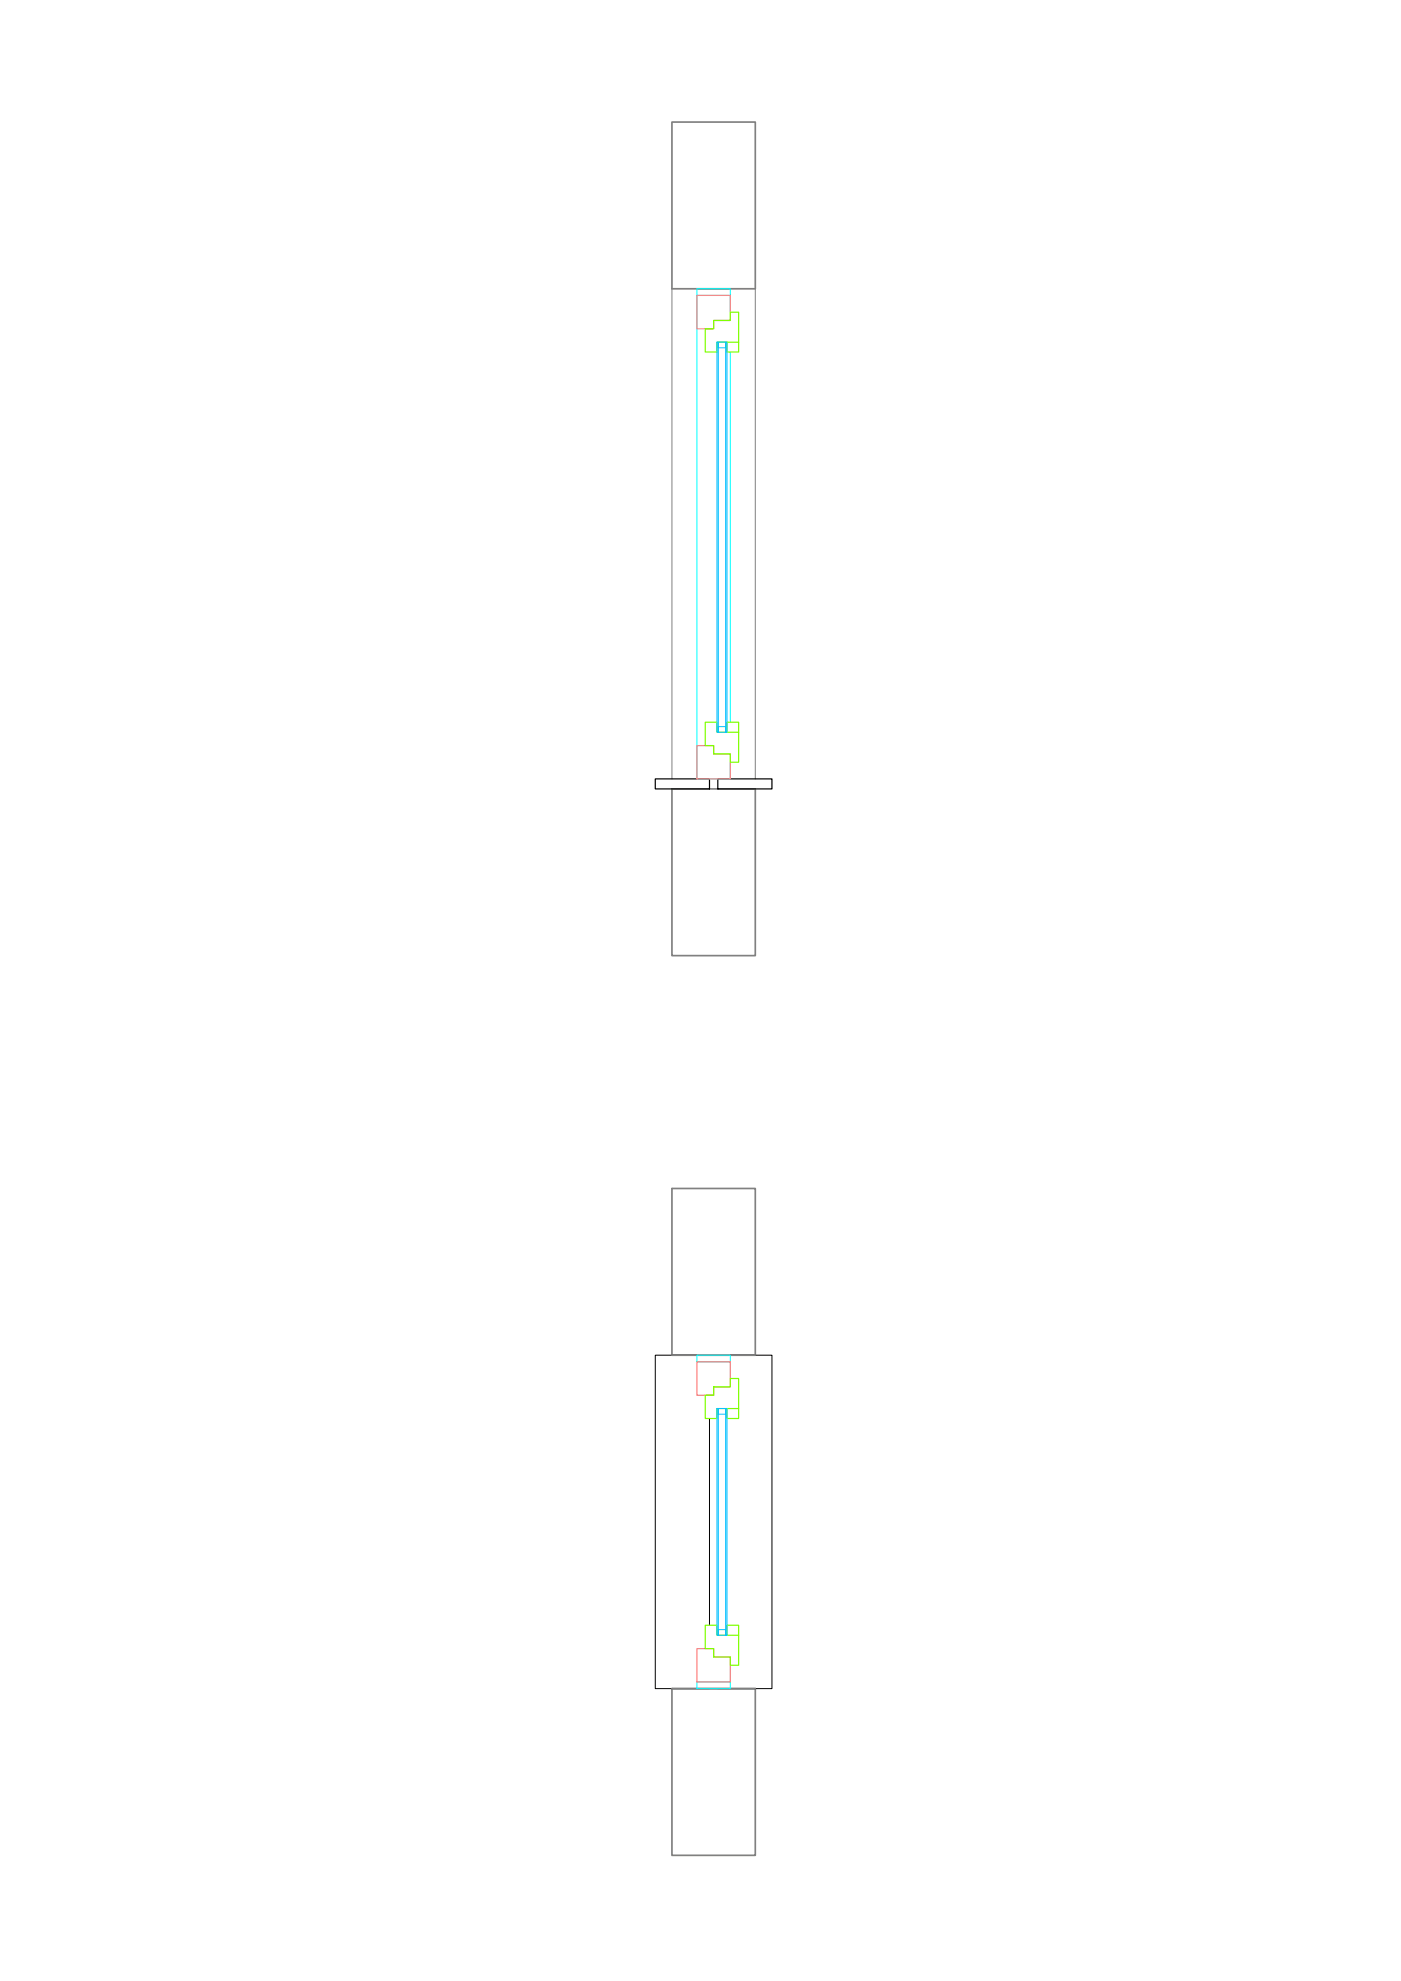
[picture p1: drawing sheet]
<svg xmlns="http://www.w3.org/2000/svg" width="420mm" height="594mm" viewBox="0 0 420 594" stroke-linecap="round" stroke-linejoin="round" font-family="sans-serif">
<!-- layer: Muri -->
<path d="M201.5 36.6h25v50h-25zM201.5 236.6h25v50h-25zM201.5 356.4h25v50h-25zM201.5 506.4h25v50h-25z" fill="none" stroke="#808080" stroke-width=".51"/>
<!-- layer: Marmo finestra -->
<path d="M212.8 406.4h-16.3v100h16.3M215.3 406.4h16.2v100h-16.2M212.8 425.4v62" fill="none" stroke="#000" stroke-width=".3"/>
<!-- layer: Muri -->
<path d="M201.5 86.6v147M226.5 86.6v147" fill="none" stroke="#808080" stroke-width=".3"/>
<!-- layer: Marmo finestra -->
<path d="M196.5 233.6h16.3v3h-16.3zM215.3 233.6h16.2v3h-16.2z" fill="none" stroke="#000" stroke-width=".36"/>
<!-- layer: controtelaio -->
<path d="M209 86.6h10v2h-10zM209 88.6v145h10v-7.5M219 88.6v7.5M219 105.6v111M209 406.4h10v2h-10zM209 504.4h10v2h-10z" fill="none" stroke="#0ff" stroke-width=".3"/>
<!-- layer: Telaio sezione -->
<path d="M209 88.6h10v7.5h-5v2.5h-5zM209 223.6h5v2.5h5v7.5h-10zM209 408.4h10v7.5h-5v2.5h-5zM209 494.4h5v2.5h5v7.5h-10z" fill="none" stroke="#ff7f7f" stroke-width=".36"/>
<!-- layer: Anta+fermavetro -->
<path d="M211.5 98.6h2.5v-2.5h5v-2.5h2.5v9h-6.5v3h-3.5zM218 102.6v3h3.5v-3M211.5 216.6h3.5v3h6.5v9h-2.5v-2.5h-5v-2.5h-2.5zM218 219.6v-3h3.5v3M211.5 418.4h2.5v-2.5h5v-2.5h2.5v9h-6.5v3h-3.5zM218 422.4v3h3.5v-3M211.5 487.4h3.5v3h6.5v9h-2.5v-2.5h-5v-2.5h-2.5zM218 490.4v-3h3.5v3" fill="none" stroke="#7fff00" stroke-width=".36"/>
<!-- layer: Distanziatore+vetro -->
<path d="M215 102.6h.4v117h-.4zM215.4 102.6h2.2v1.7h-2.2zM217.6 102.6h.4v117h-.4zM215.4 217.9h2.2v1.7h-2.2zM215 422.4h.4v68h-.4zM215.4 422.4h2.2v1.7h-2.2zM215.4 488.7h2.2v1.7h-2.2zM217.6 490.4v-68h.4v68h-.4h.4" fill="none" stroke="#00bfff" stroke-width=".3"/>
</svg>
